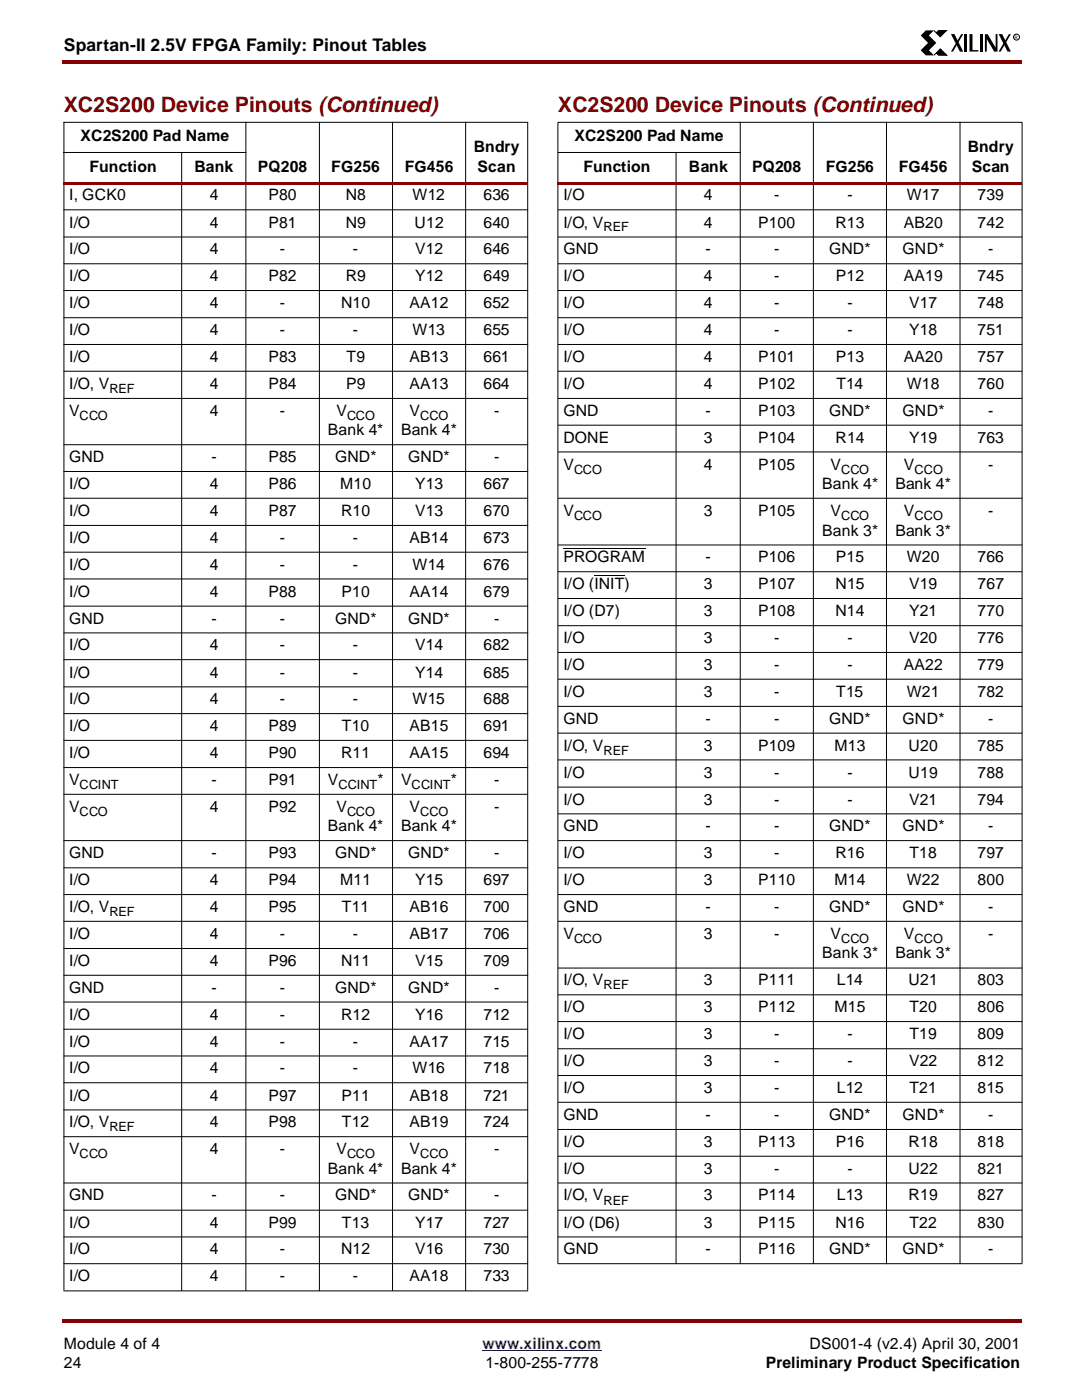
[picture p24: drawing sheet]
<svg xmlns="http://www.w3.org/2000/svg" width="216mm" height="279mm" viewBox="0 0 216 279" stroke-linecap="round" stroke-linejoin="round" font-family="sans-serif">
<defs><g id="words">
<g font-size="4.2" fill="#850000">
<text x="12.7" y="22.3">XC2S200 Device Pinouts (Continued)</text>
<text x="111.1" y="22.3">XC2S200 Device Pinouts (Continued)</text>
</g>
<text font-size="3.5" x="12.7" y="10.2">Spartan-II 2.5V FPGA Family: Pinout Tables</text>
<g font-size="3.1">
<text x="16" y="28.2">XC2S200 Pad Name</text>
<text x="114.4" y="28.2">XC2S200 Pad Name</text>
<text x="17.8" y="34.3">Function</text>
<text x="38.7" y="34.3">Bank</text>
<text x="51.3" y="34.3">PQ208</text>
<text x="66" y="34.3">FG256</text>
<text x="80.6" y="34.3">FG456</text>
<text x="94.4" y="30.4">Bndry</text>
<text x="95.1" y="34.3">Scan</text>
<text x="116.2" y="34.3">Function</text>
<text x="137.2" y="34.3">Bank</text>
<text x="149.8" y="34.3">PQ208</text>
<text x="164.5" y="34.3">FG256</text>
<text x="179" y="34.3">FG456</text>
<text x="192.7" y="30.4">Bndry</text>
<text x="193.6" y="34.3">Scan</text>
<text x="13.7" y="40">I, GCK0</text>
<text x="41.8" y="40">4</text>
<text x="53.5" y="40">P80</text>
<text x="68.9" y="40">N8</text>
<text x="82.2" y="40">W12</text>
<text x="96.3" y="40">636</text>
<text x="112.2" y="40">I/O</text>
<text x="140.2" y="40">4</text>
<text x="154.2" y="40">-</text>
<text x="168.8" y="40">-</text>
<text x="180.6" y="40">W17</text>
<text x="194.7" y="40">739</text>
<text x="13.7" y="45.4">I/O</text>
<text x="41.8" y="45.4">4</text>
<text x="53.5" y="45.4">P81</text>
<text x="68.9" y="45.4">N9</text>
<text x="82.6" y="45.4">U12</text>
<text x="96.3" y="45.4">640</text>
<text x="112.2" y="45.4">I/O, V</text>
<text x="140.2" y="45.4">4</text>
<text x="151" y="45.4">P100</text>
<text x="166.4" y="45.4">R13</text>
<text x="180" y="45.4">AB20</text>
<text x="194.7" y="45.4">742</text>
<text x="13.7" y="50.7">I/O</text>
<text x="41.8" y="50.7">4</text>
<text x="55.7" y="50.7">-</text>
<text x="70.3" y="50.7">-</text>
<text x="82.7" y="50.7">V12</text>
<text x="96.3" y="50.7">646</text>
<text x="112.2" y="50.7">GND</text>
<text x="140.5" y="50.7">-</text>
<text x="154.2" y="50.7">-</text>
<text x="165.1" y="50.7">GND*</text>
<text x="179.8" y="50.7">GND*</text>
<text x="196.8" y="50.7">-</text>
<text x="13.7" y="56">I/O</text>
<text x="41.8" y="56">4</text>
<text x="53.5" y="56">P82</text>
<text x="68.9" y="56">R9</text>
<text x="82.7" y="56">Y12</text>
<text x="96.3" y="56">649</text>
<text x="112.2" y="56">I/O</text>
<text x="140.2" y="56">4</text>
<text x="154.2" y="56">-</text>
<text x="166.5" y="56">P12</text>
<text x="180" y="56">AA19</text>
<text x="194.7" y="56">745</text>
<text x="13.7" y="61.5">I/O</text>
<text x="41.8" y="61.5">4</text>
<text x="55.7" y="61.5">-</text>
<text x="67.9" y="61.5">N10</text>
<text x="81.6" y="61.5">AA12</text>
<text x="96.3" y="61.5">652</text>
<text x="112.2" y="61.5">I/O</text>
<text x="140.2" y="61.5">4</text>
<text x="154.2" y="61.5">-</text>
<text x="168.8" y="61.5">-</text>
<text x="181" y="61.5">V17</text>
<text x="194.7" y="61.5">748</text>
<text x="13.7" y="66.8">I/O</text>
<text x="41.8" y="66.8">4</text>
<text x="55.7" y="66.8">-</text>
<text x="70.3" y="66.8">-</text>
<text x="82.2" y="66.8">W13</text>
<text x="96.3" y="66.8">655</text>
<text x="112.2" y="66.8">I/O</text>
<text x="140.2" y="66.8">4</text>
<text x="154.2" y="66.8">-</text>
<text x="168.8" y="66.8">-</text>
<text x="181" y="66.8">Y18</text>
<text x="194.7" y="66.8">751</text>
<text x="13.7" y="72.1">I/O</text>
<text x="13.7" y="77.6">I/O, V</text>
<text x="41.8" y="77.6">4</text>
<text x="41.8" y="72.1">4</text>
<text x="53.5" y="77.6">P84</text>
<text x="53.5" y="72.1">P83</text>
<text x="68.9" y="77.6">P9</text>
<text x="69" y="72.1">T9</text>
<text x="81.6" y="72.1">AB13</text>
<text x="81.6" y="77.6">AA13</text>
<text x="96.3" y="72.1">661</text>
<text x="96.3" y="77.6">664</text>
<text x="112.2" y="72.1">I/O</text>
<text x="112.2" y="77.6">I/O</text>
<text x="140.2" y="72.1">4</text>
<text x="140.2" y="77.6">4</text>
<text x="151" y="72.1">P101</text>
<text x="151" y="77.6">P102</text>
<text x="166.5" y="72.1">P13</text>
<text x="166.6" y="77.6">T14</text>
<text x="180" y="72.1">AA20</text>
<text x="180.6" y="77.6">W18</text>
<text x="194.7" y="77.6">760</text>
<text x="194.7" y="72.1">757</text>
<text x="13.7" y="82.9">V</text>
<text x="41.8" y="82.9">4</text>
<text x="55.7" y="82.9">-</text>
<text x="67" y="82.9">V</text>
<text x="81.6" y="82.9">V</text>
<text x="98.4" y="82.9">-</text>
<text x="112.2" y="82.9">GND</text>
<text x="140.5" y="82.9">-</text>
<text x="151" y="82.9">P103</text>
<text x="165.1" y="82.9">GND*</text>
<text x="179.8" y="82.9">GND*</text>
<text x="196.8" y="82.9">-</text>
<text x="65.3" y="86.8">Bank 4*</text>
<text x="79.9" y="86.8">Bank 4*</text>
<text x="112.2" y="88.2">DONE</text>
<text x="140.2" y="88.2">3</text>
<text x="151" y="88.2">P104</text>
<text x="166.4" y="88.2">R14</text>
<text x="181.1" y="88.2">Y19</text>
<text x="194.7" y="88.2">763</text>
<text x="13.7" y="92.1">GND</text>
<text x="42.1" y="92.1">-</text>
<text x="53.5" y="92.1">P85</text>
<text x="66.7" y="92.1">GND*</text>
<text x="81.3" y="92.1">GND*</text>
<text x="98.4" y="92.1">-</text>
<text x="112.2" y="93.6">V</text>
<text x="140.2" y="93.6">4</text>
<text x="151" y="93.6">P105</text>
<text x="165.4" y="93.6">V</text>
<text x="180" y="93.6">V</text>
<text x="196.8" y="93.6">-</text>
<text x="13.7" y="97.4">I/O</text>
<text x="41.8" y="97.4">4</text>
<text x="53.5" y="97.4">P86</text>
<text x="67.8" y="97.4">M10</text>
<text x="82.7" y="97.4">Y13</text>
<text x="96.3" y="97.4">667</text>
<text x="163.8" y="97.4">Bank 4*</text>
<text x="178.3" y="97.4">Bank 4*</text>
<text x="13.7" y="102.9">I/O</text>
<text x="41.8" y="102.9">4</text>
<text x="53.5" y="102.9">P87</text>
<text x="67.9" y="102.9">R10</text>
<text x="82.7" y="102.9">V13</text>
<text x="96.3" y="102.9">670</text>
<text x="112.2" y="102.9">V</text>
<text x="140.2" y="102.9">3</text>
<text x="151" y="102.9">P105</text>
<text x="163.8" y="106.8">Bank 3*</text>
<text x="165.4" y="102.9">V</text>
<text x="178.3" y="106.8">Bank 3*</text>
<text x="180" y="102.9">V</text>
<text x="196.8" y="102.9">-</text>
<text x="13.7" y="108.2">I/O</text>
<text x="13.7" y="113.5">I/O</text>
<text x="41.8" y="108.2">4</text>
<text x="41.8" y="113.5">4</text>
<text x="55.7" y="108.2">-</text>
<text x="55.7" y="113.5">-</text>
<text x="70.3" y="108.2">-</text>
<text x="70.3" y="113.5">-</text>
<text x="81.6" y="108.2">AB14</text>
<text x="82.2" y="113.5">W14</text>
<text x="96.3" y="113.5">676</text>
<text x="96.3" y="108.2">673</text>
<text x="112.2" y="112.1">PROGRAM</text>
<text x="140.5" y="112.1">-</text>
<text x="151" y="112.1">P106</text>
<text x="166.5" y="112.1">P15</text>
<text x="180.6" y="112.1">W20</text>
<text x="194.7" y="112.1">766</text>
<text x="13.7" y="119">I/O</text>
<text x="41.8" y="119">4</text>
<text x="53.5" y="119">P88</text>
<text x="68" y="119">P10</text>
<text x="81.6" y="119">AA14</text>
<text x="96.3" y="119">679</text>
<text x="112.2" y="117.4">I/O (INIT)</text>
<text x="140.2" y="117.4">3</text>
<text x="151" y="117.4">P107</text>
<text x="166.4" y="117.4">N15</text>
<text x="181.1" y="117.4">V19</text>
<text x="194.7" y="117.4">767</text>
<text x="13.7" y="124.3">GND</text>
<text x="42.1" y="124.3">-</text>
<text x="55.7" y="124.3">-</text>
<text x="66.8" y="124.3">GND*</text>
<text x="81.3" y="124.3">GND*</text>
<text x="98.4" y="124.3">-</text>
<text x="112.2" y="122.8">I/O (D7)</text>
<text x="140.2" y="122.8">3</text>
<text x="151" y="122.8">P108</text>
<text x="166.4" y="122.8">N14</text>
<text x="181.1" y="122.8">Y21</text>
<text x="194.7" y="122.8">770</text>
<text x="13.7" y="129.6">I/O</text>
<text x="41.8" y="129.6">4</text>
<text x="55.7" y="129.6">-</text>
<text x="70.3" y="129.6">-</text>
<text x="82.7" y="129.6">V14</text>
<text x="96.3" y="129.6">682</text>
<text x="112.2" y="128.2">I/O</text>
<text x="140.2" y="128.2">3</text>
<text x="154.2" y="128.2">-</text>
<text x="168.8" y="128.2">-</text>
<text x="181" y="128.2">V20</text>
<text x="194.7" y="128.2">776</text>
<text x="13.7" y="135">I/O</text>
<text x="41.8" y="135">4</text>
<text x="55.7" y="135">-</text>
<text x="70.3" y="135">-</text>
<text x="82.7" y="135">Y14</text>
<text x="96.3" y="135">685</text>
<text x="112.2" y="133.5">I/O</text>
<text x="140.2" y="133.5">3</text>
<text x="154.2" y="133.5">-</text>
<text x="168.8" y="133.5">-</text>
<text x="180" y="133.5">AA22</text>
<text x="194.7" y="133.5">779</text>
<text x="13.7" y="140.4">I/O</text>
<text x="41.8" y="140.4">4</text>
<text x="55.7" y="140.4">-</text>
<text x="70.3" y="140.4">-</text>
<text x="82.2" y="140.4">W15</text>
<text x="96.3" y="140.4">688</text>
<text x="112.2" y="138.9">I/O</text>
<text x="140.2" y="138.9">3</text>
<text x="154.2" y="138.9">-</text>
<text x="166.6" y="138.9">T15</text>
<text x="180.6" y="138.9">W21</text>
<text x="194.7" y="138.9">782</text>
<text x="13.7" y="145.7">I/O</text>
<text x="41.8" y="145.7">4</text>
<text x="53.5" y="145.7">P89</text>
<text x="68.1" y="145.7">T10</text>
<text x="81.6" y="145.7">AB15</text>
<text x="96.3" y="145.7">691</text>
<text x="112.2" y="144.3">GND</text>
<text x="112.2" y="149.6">I/O, V</text>
<text x="140.2" y="149.6">3</text>
<text x="140.5" y="144.3">-</text>
<text x="151" y="149.6">P109</text>
<text x="154.2" y="144.3">-</text>
<text x="165.1" y="144.3">GND*</text>
<text x="166.2" y="149.6">M13</text>
<text x="179.8" y="144.3">GND*</text>
<text x="181" y="149.6">U20</text>
<text x="194.7" y="149.6">785</text>
<text x="196.8" y="144.3">-</text>
<text x="13.7" y="151.1">I/O</text>
<text x="41.8" y="151.1">4</text>
<text x="53.5" y="151.1">P90</text>
<text x="67.9" y="151.1">R11</text>
<text x="81.6" y="151.1">AA15</text>
<text x="96.3" y="151.1">694</text>
<text x="112.2" y="155">I/O</text>
<text x="140.2" y="155">3</text>
<text x="154.2" y="155">-</text>
<text x="168.8" y="155">-</text>
<text x="181" y="155">U19</text>
<text x="194.7" y="155">788</text>
<text x="13.7" y="161.8">V</text>
<text x="13.7" y="156.5">V</text>
<text x="41.8" y="161.8">4</text>
<text x="42.1" y="156.5">-</text>
<text x="53.5" y="161.8">P92</text>
<text x="53.5" y="156.5">P91</text>
<text x="65.3" y="156.5">V</text>
<text x="67" y="161.8">V</text>
<text x="75.2" y="156.5">*</text>
<text x="79.9" y="156.5">V</text>
<text x="81.6" y="161.8">V</text>
<text x="89.8" y="156.5">*</text>
<text x="98.4" y="161.8">-</text>
<text x="98.4" y="156.5">-</text>
<text x="112.2" y="160.4">I/O</text>
<text x="140.2" y="160.4">3</text>
<text x="154.2" y="160.4">-</text>
<text x="168.8" y="160.4">-</text>
<text x="181" y="160.4">V21</text>
<text x="194.7" y="160.4">794</text>
<text x="65.3" y="165.7">Bank 4*</text>
<text x="79.9" y="165.7">Bank 4*</text>
<text x="112.2" y="165.7">GND</text>
<text x="140.5" y="165.7">-</text>
<text x="154.2" y="165.7">-</text>
<text x="165.1" y="165.7">GND*</text>
<text x="179.8" y="165.7">GND*</text>
<text x="196.8" y="165.7">-</text>
<text x="13.7" y="171.1">GND</text>
<text x="42.1" y="171.1">-</text>
<text x="53.5" y="171.1">P93</text>
<text x="66.7" y="171.1">GND*</text>
<text x="81.3" y="171.1">GND*</text>
<text x="98.4" y="171.1">-</text>
<text x="112.2" y="171.1">I/O</text>
<text x="140.2" y="171.1">3</text>
<text x="154.2" y="171.1">-</text>
<text x="166.4" y="171.1">R16</text>
<text x="181.1" y="171.1">T18</text>
<text x="194.7" y="171.1">797</text>
<text x="13.7" y="176.4">I/O</text>
<text x="41.8" y="176.4">4</text>
<text x="53.5" y="176.4">P94</text>
<text x="67.8" y="176.4">M11</text>
<text x="82.7" y="176.4">Y15</text>
<text x="96.3" y="176.4">697</text>
<text x="112.2" y="176.4">I/O</text>
<text x="140.2" y="176.4">3</text>
<text x="151" y="176.4">P110</text>
<text x="166.2" y="176.4">M14</text>
<text x="180.6" y="176.4">W22</text>
<text x="194.7" y="176.4">800</text>
<text x="13.7" y="181.8">I/O, V</text>
<text x="41.8" y="181.8">4</text>
<text x="53.5" y="181.8">P95</text>
<text x="68.1" y="181.8">T11</text>
<text x="81.6" y="181.8">AB16</text>
<text x="96.3" y="181.8">700</text>
<text x="112.2" y="181.8">GND</text>
<text x="140.5" y="181.8">-</text>
<text x="154.2" y="181.8">-</text>
<text x="165.1" y="181.8">GND*</text>
<text x="179.8" y="181.8">GND*</text>
<text x="196.8" y="181.8">-</text>
<text x="13.7" y="187.2">I/O</text>
<text x="41.8" y="187.2">4</text>
<text x="55.7" y="187.2">-</text>
<text x="70.3" y="187.2">-</text>
<text x="81.6" y="187.2">AB17</text>
<text x="96.3" y="187.2">706</text>
<text x="112.2" y="187.2">V</text>
<text x="140.2" y="187.2">3</text>
<text x="154.2" y="187.2">-</text>
<text x="163.8" y="191">Bank 3*</text>
<text x="165.4" y="187.2">V</text>
<text x="178.3" y="191">Bank 3*</text>
<text x="180" y="187.2">V</text>
<text x="196.8" y="187.2">-</text>
<text x="13.7" y="192.5">I/O</text>
<text x="13.7" y="197.9">GND</text>
<text x="41.8" y="192.5">4</text>
<text x="42.1" y="197.9">-</text>
<text x="53.5" y="192.5">P96</text>
<text x="55.7" y="197.9">-</text>
<text x="66.8" y="197.9">GND*</text>
<text x="67.9" y="192.5">N11</text>
<text x="81.3" y="197.9">GND*</text>
<text x="82.7" y="192.5">V15</text>
<text x="96.3" y="192.5">709</text>
<text x="98.4" y="197.9">-</text>
<text x="112.2" y="196.4">I/O, V</text>
<text x="140.2" y="196.4">3</text>
<text x="151" y="196.4">P111</text>
<text x="166.7" y="196.4">L14</text>
<text x="181" y="196.4">U21</text>
<text x="194.7" y="196.4">803</text>
<text x="13.7" y="203.3">I/O</text>
<text x="41.8" y="203.3">4</text>
<text x="55.7" y="203.3">-</text>
<text x="67.9" y="203.3">R12</text>
<text x="82.7" y="203.3">Y16</text>
<text x="96.3" y="203.3">712</text>
<text x="112.2" y="201.8">I/O</text>
<text x="140.2" y="201.8">3</text>
<text x="151" y="201.8">P112</text>
<text x="166.2" y="201.8">M15</text>
<text x="181.1" y="201.8">T20</text>
<text x="194.7" y="201.8">806</text>
<text x="13.7" y="208.6">I/O</text>
<text x="41.8" y="208.6">4</text>
<text x="55.7" y="208.6">-</text>
<text x="70.3" y="208.6">-</text>
<text x="81.6" y="208.6">AA17</text>
<text x="96.3" y="208.6">715</text>
<text x="112.2" y="207.1">I/O</text>
<text x="140.2" y="207.1">3</text>
<text x="154.2" y="207.1">-</text>
<text x="168.8" y="207.1">-</text>
<text x="181.1" y="207.1">T19</text>
<text x="194.7" y="207.1">809</text>
<text x="13.7" y="213.9">I/O</text>
<text x="41.8" y="213.9">4</text>
<text x="55.7" y="213.9">-</text>
<text x="70.3" y="213.9">-</text>
<text x="82.2" y="213.9">W16</text>
<text x="96.3" y="213.9">718</text>
<text x="112.2" y="212.5">I/O</text>
<text x="140.2" y="212.5">3</text>
<text x="154.2" y="212.5">-</text>
<text x="168.8" y="212.5">-</text>
<text x="181" y="212.5">V22</text>
<text x="194.7" y="212.5">812</text>
<text x="13.7" y="219.4">I/O</text>
<text x="41.8" y="219.4">4</text>
<text x="53.5" y="219.4">P97</text>
<text x="68" y="219.4">P11</text>
<text x="81.6" y="219.4">AB18</text>
<text x="96.3" y="219.4">721</text>
<text x="112.2" y="217.8">I/O</text>
<text x="140.2" y="217.8">3</text>
<text x="154.2" y="217.8">-</text>
<text x="166.7" y="217.8">L12</text>
<text x="181.1" y="217.8">T21</text>
<text x="194.7" y="217.8">815</text>
<text x="13.7" y="224.7">I/O, V</text>
<text x="41.8" y="224.7">4</text>
<text x="53.5" y="224.7">P98</text>
<text x="68.1" y="224.7">T12</text>
<text x="81.6" y="224.7">AB19</text>
<text x="96.3" y="224.7">724</text>
<text x="112.2" y="223.2">GND</text>
<text x="140.5" y="223.2">-</text>
<text x="154.2" y="223.2">-</text>
<text x="165.1" y="223.2">GND*</text>
<text x="179.8" y="223.2">GND*</text>
<text x="196.8" y="223.2">-</text>
<text x="13.7" y="230">V</text>
<text x="41.8" y="230">4</text>
<text x="55.7" y="230">-</text>
<text x="65.3" y="233.9">Bank 4*</text>
<text x="67" y="230">V</text>
<text x="79.9" y="233.9">Bank 4*</text>
<text x="81.6" y="230">V</text>
<text x="98.4" y="230">-</text>
<text x="112.2" y="228.6">I/O</text>
<text x="112.2" y="233.9">I/O</text>
<text x="140.2" y="228.6">3</text>
<text x="140.2" y="233.9">3</text>
<text x="151" y="228.6">P113</text>
<text x="154.2" y="233.9">-</text>
<text x="166.5" y="228.6">P16</text>
<text x="168.8" y="233.9">-</text>
<text x="181" y="233.9">U22</text>
<text x="181" y="228.6">R18</text>
<text x="194.7" y="233.9">821</text>
<text x="194.7" y="228.6">818</text>
<text x="13.7" y="239.3">GND</text>
<text x="42.1" y="239.3">-</text>
<text x="55.7" y="239.3">-</text>
<text x="66.8" y="239.3">GND*</text>
<text x="81.3" y="239.3">GND*</text>
<text x="98.4" y="239.3">-</text>
<text x="112.2" y="239.3">I/O, V</text>
<text x="140.2" y="239.3">3</text>
<text x="151" y="239.3">P114</text>
<text x="166.7" y="239.3">L13</text>
<text x="181" y="239.3">R19</text>
<text x="194.7" y="239.3">827</text>
<text x="13.7" y="244.7">I/O</text>
<text x="41.8" y="244.7">4</text>
<text x="53.5" y="244.7">P99</text>
<text x="68.1" y="244.7">T13</text>
<text x="82.7" y="244.7">Y17</text>
<text x="96.3" y="244.7">727</text>
<text x="112.2" y="244.7">I/O (D6)</text>
<text x="140.2" y="244.7">3</text>
<text x="151" y="244.7">P115</text>
<text x="166.4" y="244.7">N16</text>
<text x="181.1" y="244.7">T22</text>
<text x="194.7" y="244.7">830</text>
<text x="13.7" y="250">I/O</text>
<text x="41.8" y="250">4</text>
<text x="55.7" y="250">-</text>
<text x="67.9" y="250">N12</text>
<text x="82.7" y="250">V16</text>
<text x="96.3" y="250">730</text>
<text x="112.2" y="250">GND</text>
<text x="140.5" y="250">-</text>
<text x="151" y="250">P116</text>
<text x="165.1" y="250">GND*</text>
<text x="179.8" y="250">GND*</text>
<text x="196.8" y="250">-</text>
<text x="13.7" y="255.4">I/O</text>
<text x="41.8" y="255.4">4</text>
<text x="55.7" y="255.4">-</text>
<text x="70.3" y="255.4">-</text>
<text x="81.6" y="255.4">AA18</text>
<text x="96.3" y="255.4">733</text>
<text x="12.7" y="268.8">Module 4 of 4</text>
<text x="161.2" y="268.8">DS001-4 (v2.4) April 30, 2001</text>
<text x="12.7" y="272.7">24</text>
<text x="96.7" y="272.7">1-800-255-7778</text>
<text x="152.5" y="272.7">Preliminary Product Specification</text>
</g>
<text font-size="3.1" fill="#00f" x="96.1" y="268.8">www.xilinx.com</text>
<g font-size="2.5">
<text x="120.2" y="46.1">REF</text>
<text x="15.9" y="83.6">CCO</text>
<text x="21.8" y="78.3">REF</text>
<text x="69.1" y="83.6">CCO</text>
<text x="83.7" y="83.6">CCO</text>
<text x="114.3" y="94.4">CCO</text>
<text x="167.5" y="94.4">CCO</text>
<text x="182.1" y="94.4">CCO</text>
<text x="114.3" y="103.6">CCO</text>
<text x="167.5" y="103.6">CCO</text>
<text x="182.1" y="103.6">CCO</text>
<text x="120.2" y="150.4">REF</text>
<text x="15.9" y="157.2">CCINT</text>
<text x="67.4" y="157.2">CCINT</text>
<text x="82" y="157.2">CCINT</text>
<text x="15.9" y="162.6">CCO</text>
<text x="69.1" y="162.6">CCO</text>
<text x="83.7" y="162.6">CCO</text>
<text x="21.8" y="182.6">REF</text>
<text x="114.3" y="188">CCO</text>
<text x="167.5" y="188">CCO</text>
<text x="182.1" y="188">CCO</text>
<text x="120.2" y="197.2">REF</text>
<text x="21.8" y="225.5">REF</text>
<text x="15.9" y="230.9">CCO</text>
<text x="69.1" y="230.9">CCO</text>
<text x="83.7" y="230.9">CCO</text>
<text x="120.2" y="240.1">REF</text>
</g>
<text font-size=".9" x="202.1" y="7.7">R</text>
</g></defs>
<g fill="#850000">
<path d="M12.4 12h.3v.7h-.3z"/>
<path d="M203.2 12h.4v.7h-.4z"/>
<path d="M12.7 12h190.5v.7h-190.5z"/>
</g>
<path d="M12.7 266.7h190.4v7.6h-190.4z" fill="#fff"/>
<path d="M96.1 269.2h23.7" fill="none" stroke="#00f" stroke-width=".2"/>
<g fill="#850000">
<path d="M12.4 262.9h.3v.7h-.3z"/>
<path d="M203.2 262.9h.4v.7h-.4z"/>
<path d="M12.7 262.9h190.5v.7h-190.5z"/>
</g>
<path d="M183.2 6h19.9v5.2h-19.9z" fill="#fff"/>
<path d="M183.4 7.1l1-1h1.6l-1 1 1.5 1.5-1.5 1.4 1 1h-1.6l-1-1 1.4-1.5zM189.4 6.8h.7l1.7 3.5h-.6zM191.4 6.8h.4l-2 3.5h-.4zM192 6.8h.6v3.5h-.6zM193.1 6.8h.6v3.2h1.2v.3h-1.8zM195.1 6.8h.6v3.5h-.6zM196.2 6.8h.5l1.6 2.7v-2.7h.4v3.5h-.7l-1.5-2.5v2.5h-.3zM198.9 6.8h.7l1.7 3.5h-.6zM200.9 6.8h.4l-2 3.5h-.4z" fill="#000"/>
<path d="M186 6.1l.5 .4 .4-.4h1.6l-1.2 1.2zM186.5 10.6l-.5 .4 1.3-1.3 1.3 1.3h-1.7z" fill="#000" stroke="#000" stroke-width=".2"/>
<g fill="none" stroke="#000" stroke-width=".2">
<path d="M12.6 24.4h92.6M12.6 30.4h36.5M12.7 24.4v232.8M36.2 30.4v226.9M49 24.3v233M63.6 24.3v233M78.2 24.3v233M92.7 24.3v233M105.1 24.4v232.8"/>
<circle cx="202.5" cy="7.4" r=".59"/>
</g>
<path d="M12.6 36.2h92.6v.5h-92.6z" fill="#850000"/>
<g fill="none" stroke="#000" stroke-width=".2">
<path d="M111.1 30.4h36.3M134.7 30.4v221.6M147.4 24.3v227.7M162 24.3v227.7M176.6 24.3v227.7M191.2 24.3v227.7M12.6 41.8h92.6M12.6 47.2h92.6M12.6 52.6h92.6M12.6 57.9h92.6M12.6 63.3h92.6M12.6 68.7h92.6"/>
<path d="M12.6 74h92.6M12.6 79.4h92.6M12.6 88.6h92.6M12.6 94h92.6M12.6 99.3h92.6M12.6 104.7h92.6M12.6 110.1h92.6M12.6 115.4h92.6M112.2 109.4h16.4M118.4 114.7h6M12.6 120.8h92.6M12.6 126.1h92.6"/>
<path d="M12.6 131.5h92.6M12.6 136.9h92.6M12.6 142.2h92.6M12.6 147.6h92.6M12.6 153h92.6M12.6 158.3h92.6M12.6 167.6h92.6M12.6 173h92.6M12.6 178.3h92.6M12.6 183.6h92.6M12.6 189.1h92.6M12.6 194.4h92.6"/>
<path d="M12.6 199.7h92.6M12.6 205.1h92.6M12.6 210.5h92.6M12.6 215.8h92.6M12.6 221.2h92.6M12.6 226.6h92.6M12.6 235.8h92.6M12.6 241.2h92.6M12.6 246.5h92.6M12.6 251.9h92.6M12.6 257.3h92.6M111.1 251.9v-227.5h92.5v227.5"/>
</g>
<path d="M111.1 36.2h92.5v.5h-92.5z" fill="#850000"/>
<g fill="none" stroke="#000" stroke-width=".2">
<path d="M111.1 41.8h92.5M111.1 47.2h92.5M111.1 52.6h92.5M111.1 57.9h92.5M111.1 63.3h92.5M111.1 68.7h92.5M111.1 74h92.5M111.1 79.4h92.5M111.1 84.7h92.5M111.1 90.1h92.5M111.1 99.3h92.5M111.1 108.6h92.5"/>
<path d="M111.1 114h92.5M111.1 119.3h92.5M111.1 124.7h92.5M111.1 130h92.5M111.1 135.4h92.5M111.1 140.8h92.5M111.1 146.1h92.5M111.1 151.5h92.5M111.1 156.9h92.5M111.1 162.2h92.5M111.1 167.6h92.5M111.1 173h92.5"/>
<path d="M111.1 178.3h92.5M111.1 183.6h92.5M111.1 193h92.5M111.1 198.3h92.5M111.1 203.6h92.5M111.1 209h92.5M111.1 214.4h92.5M111.1 219.7h92.5M111.1 225.1h92.5M111.1 230.5h92.5M111.1 235.8h92.5M111.1 241.2h92.5"/>
<path d="M111.1 246.5h92.5M111.1 251.9h92.5"/>
</g>
<use href="#words"/>
</svg>
